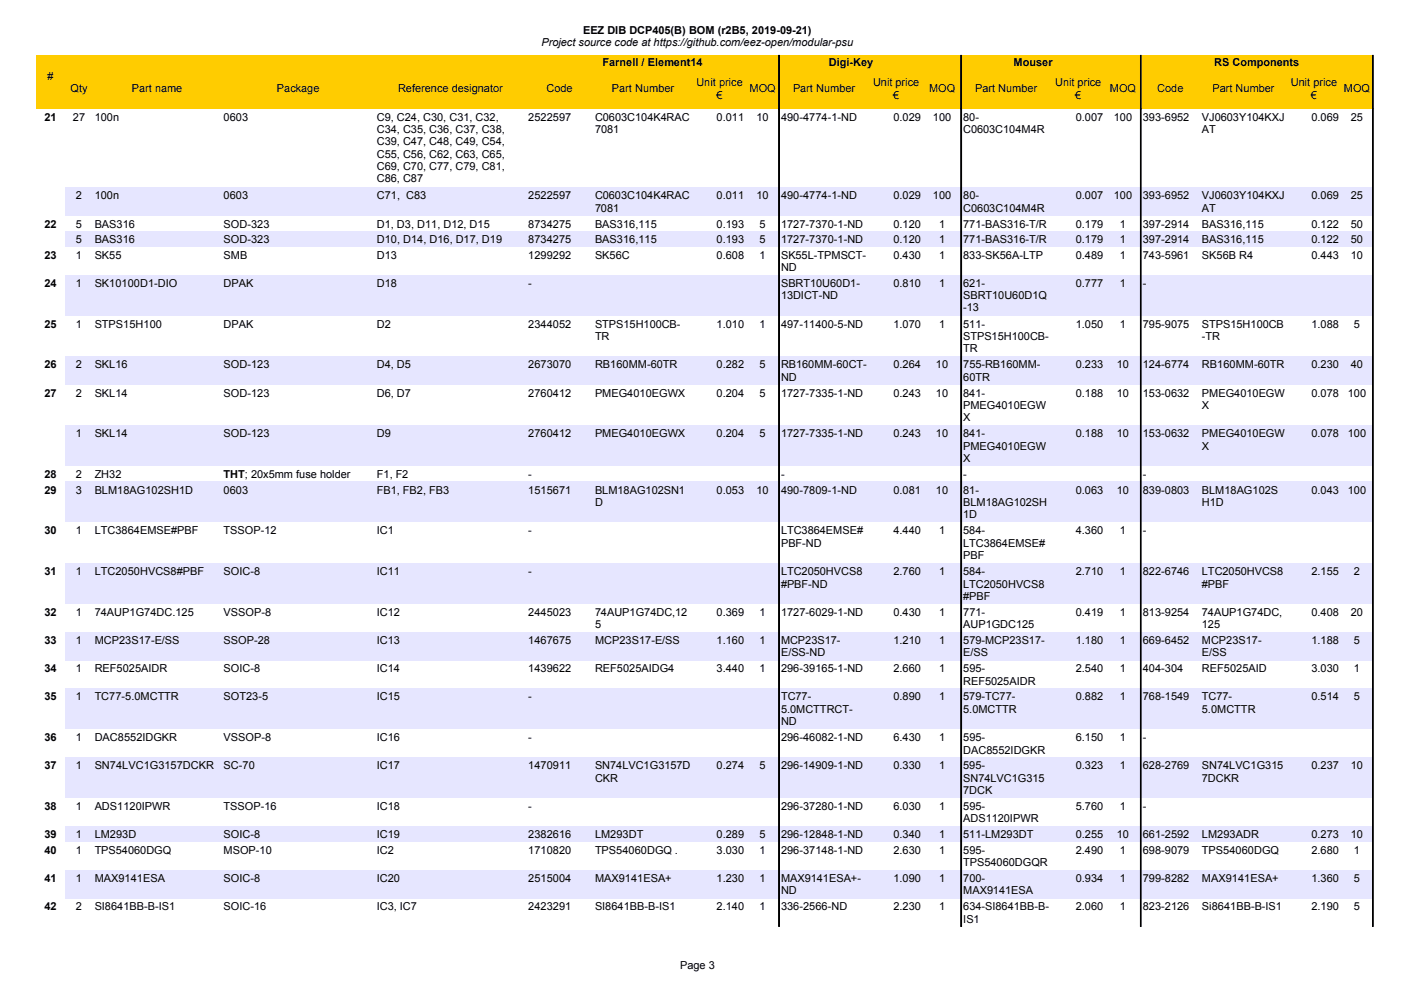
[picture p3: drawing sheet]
<svg xmlns="http://www.w3.org/2000/svg" width="297mm" height="210mm" viewBox="0 0 297 210" stroke-linecap="round" stroke-linejoin="round" font-family="sans-serif">
<defs><g id="words">
<g font-size="2.3">
<text x="114.8" y="9.8">Project source code at https://github.com/eez-open/modular-psu</text>
<text x="123.6" y="7.2">EEZ DIB DCP405(B) BOM (r2B5, 2019-09-21)</text>
<text x="10.1" y="17">#</text>
<text x="127.7" y="13.9">Farnell / Element14</text>
<text x="175.7" y="13.9">Digi-Key</text>
<text x="214.9" y="13.9">Mouser</text>
<text x="257.4" y="13.9">RS Components</text>
<text x="14.9" y="19.6">Qty</text>
<text x="27.9" y="19.6">Part name</text>
<text x="58.7" y="19.6">Package</text>
<text x="84.4" y="19.6">Reference designator</text>
<text x="115.9" y="19.6">Code</text>
<text x="129.8" y="19.6">Part Number</text>
<text x="147.7" y="18.3">Unit price</text>
<text x="151.9" y="20.9">€</text>
<text x="158.9" y="19.5">MOQ</text>
<text x="168.1" y="19.6">Part Number</text>
<text x="185.1" y="18.3">Unit price</text>
<text x="189.4" y="20.9">€</text>
<text x="197" y="19.5">MOQ</text>
<text x="206.7" y="19.6">Part Number</text>
<text x="223.7" y="18.3">Unit price</text>
<text x="228" y="20.9">€</text>
<text x="235.3" y="19.5">MOQ</text>
<text x="245.4" y="19.6">Code</text>
<text x="257.1" y="19.6">Part Number</text>
<text x="273.7" y="18.3">Unit price</text>
<text x="278" y="20.9">€</text>
<text x="284.9" y="19.5">MOQ</text>
<text x="9.4" y="25.6">21</text>
<text x="15.5" y="25.6">27</text>
<text x="20.1" y="25.6">100n</text>
<text x="47.4" y="25.6">0603</text>
<text x="79.9" y="25.6">C9, C24, C30, C31, C32,</text>
<text x="79.9" y="28.2">C34, C35, C36, C37, C38,</text>
<text x="112" y="25.6">2522597</text>
<text x="126.2" y="25.6">C0603C104K4RAC</text>
<text x="126.2" y="28.2">7081</text>
<text x="151.9" y="25.6">0.011</text>
<text x="160.4" y="25.6">10</text>
<text x="165.6" y="25.6">490-4774-1-ND</text>
<text x="189.4" y="25.6">0.029</text>
<text x="197.8" y="25.6">100</text>
<text x="204.2" y="25.6">80-</text>
<text x="204.2" y="28.2">C0603C104M4R</text>
<text x="228.1" y="25.6">0.007</text>
<text x="236.1" y="25.6">100</text>
<text x="242.3" y="25.6">393-6952</text>
<text x="254.8" y="25.6">VJ0603Y104KXJ</text>
<text x="254.8" y="28.2">AT</text>
<text x="278.1" y="25.6">0.069</text>
<text x="286.4" y="25.6">25</text>
<text x="79.9" y="30.8">C39, C47, C48, C49, C54,</text>
<text x="79.9" y="33.4">C55, C56, C62, C63, C65,</text>
<text x="79.9" y="36">C69, C70, C77, C79, C81,</text>
<text x="79.9" y="38.6">C86, C87</text>
<text x="16.1" y="42.3">2</text>
<text x="20.1" y="42.3">100n</text>
<text x="47.4" y="42.3">0603</text>
<text x="79.9" y="42.3">C71, C83</text>
<text x="112" y="42.3">2522597</text>
<text x="126.2" y="42.3">C0603C104K4RAC</text>
<text x="126.2" y="44.9">7081</text>
<text x="151.9" y="42.3">0.011</text>
<text x="160.4" y="42.3">10</text>
<text x="165.6" y="42.3">490-4774-1-ND</text>
<text x="189.4" y="42.3">0.029</text>
<text x="197.8" y="42.3">100</text>
<text x="204.2" y="42.3">80-</text>
<text x="204.2" y="44.9">C0603C104M4R</text>
<text x="228.1" y="42.3">0.007</text>
<text x="236.1" y="42.3">100</text>
<text x="242.3" y="42.3">393-6952</text>
<text x="254.8" y="42.3">VJ0603Y104KXJ</text>
<text x="254.8" y="44.9">AT</text>
<text x="278.1" y="42.3">0.069</text>
<text x="286.4" y="42.3">25</text>
<text x="9.4" y="48.3">22</text>
<text x="16.1" y="48.3">5</text>
<text x="16.1" y="51.6">5</text>
<text x="20.1" y="48.3">BAS316</text>
<text x="20.1" y="51.6">BAS316</text>
<text x="47.4" y="48.3">SOD-323</text>
<text x="47.4" y="51.6">SOD-323</text>
<text x="79.9" y="48.3">D1, D3, D11, D12, D15</text>
<text x="79.9" y="51.6">D10, D14, D16, D17, D19</text>
<text x="112" y="48.3">8734275</text>
<text x="112" y="51.6">8734275</text>
<text x="126.2" y="48.3">BAS316,115</text>
<text x="126.2" y="51.6">BAS316,115</text>
<text x="151.9" y="48.3">0.193</text>
<text x="151.9" y="51.6">0.193</text>
<text x="161" y="48.3">5</text>
<text x="161" y="51.6">5</text>
<text x="165.6" y="48.3">1727-7370-1-ND</text>
<text x="165.6" y="51.6">1727-7370-1-ND</text>
<text x="189.4" y="48.3">0.120</text>
<text x="189.4" y="51.6">0.120</text>
<text x="199.1" y="48.3">1</text>
<text x="199.1" y="51.6">1</text>
<text x="204.2" y="48.3">771-BAS316-T/R</text>
<text x="204.2" y="51.6">771-BAS316-T/R</text>
<text x="228.1" y="48.3">0.179</text>
<text x="228.1" y="51.6">0.179</text>
<text x="237.5" y="48.3">1</text>
<text x="237.5" y="51.6">1</text>
<text x="242.3" y="48.3">397-2914</text>
<text x="242.3" y="51.6">397-2914</text>
<text x="254.8" y="48.3">BAS316,115</text>
<text x="254.8" y="51.6">BAS316,115</text>
<text x="278.1" y="48.3">0.122</text>
<text x="278.1" y="51.6">0.122</text>
<text x="286.4" y="48.3">50</text>
<text x="286.4" y="51.6">50</text>
<text x="9.4" y="54.9">23</text>
<text x="16.1" y="54.9">1</text>
<text x="20.1" y="54.9">SK55</text>
<text x="47.4" y="54.9">SMB</text>
<text x="79.9" y="54.9">D13</text>
<text x="112" y="54.9">1299292</text>
<text x="126.2" y="54.9">SK56C</text>
<text x="151.9" y="54.9">0.608</text>
<text x="161" y="54.9">1</text>
<text x="165.6" y="54.9">SK55L-TPMSCT-</text>
<text x="165.6" y="57.5">ND</text>
<text x="189.4" y="54.9">0.430</text>
<text x="199.1" y="54.9">1</text>
<text x="204.2" y="54.9">833-SK56A-LTP</text>
<text x="228.1" y="54.9">0.489</text>
<text x="237.5" y="54.9">1</text>
<text x="242.3" y="54.9">743-5961</text>
<text x="254.8" y="54.9">SK56B R4</text>
<text x="278.1" y="54.9">0.443</text>
<text x="286.4" y="54.9">10</text>
<text x="9.4" y="60.9">24</text>
<text x="16.1" y="60.9">1</text>
<text x="20.1" y="60.9">SK10100D1-DIO</text>
<text x="47.4" y="60.9">DPAK</text>
<text x="79.9" y="60.9">D18</text>
<text x="112" y="60.9">-</text>
<text x="165.6" y="60.9">SBRT10U60D1-</text>
<text x="165.6" y="63.4">13DICT-ND</text>
<text x="189.4" y="60.9">0.810</text>
<text x="199.1" y="60.9">1</text>
<text x="204.2" y="60.9">621-</text>
<text x="204.2" y="63.4">SBRT10U60D1Q</text>
<text x="228.1" y="60.9">0.777</text>
<text x="237.5" y="60.9">1</text>
<text x="242.3" y="60.9">-</text>
<text x="9.4" y="69.5">25</text>
<text x="16.1" y="69.5">1</text>
<text x="20.1" y="69.5">STPS15H100</text>
<text x="47.4" y="69.5">DPAK</text>
<text x="79.9" y="69.5">D2</text>
<text x="112" y="69.5">2344052</text>
<text x="126.2" y="69.5">STPS15H100CB-</text>
<text x="151.9" y="69.5">1.010</text>
<text x="161" y="69.5">1</text>
<text x="165.6" y="69.5">497-11400-5-ND</text>
<text x="189.4" y="69.5">1.070</text>
<text x="199.1" y="69.5">1</text>
<text x="204.2" y="66">-13</text>
<text x="204.2" y="69.5">511-</text>
<text x="228.1" y="69.5">1.050</text>
<text x="237.5" y="69.5">1</text>
<text x="242.3" y="69.5">795-9075</text>
<text x="254.8" y="69.5">STPS15H100CB</text>
<text x="278.1" y="69.5">1.088</text>
<text x="287.1" y="69.5">5</text>
<text x="126.2" y="72.1">TR</text>
<text x="204.2" y="72.1">STPS15H100CB-</text>
<text x="204.2" y="74.7">TR</text>
<text x="254.8" y="72.1">-TR</text>
<text x="9.4" y="78.1">26</text>
<text x="16.1" y="78.1">2</text>
<text x="20.1" y="78.1">SKL16</text>
<text x="47.4" y="78.1">SOD-123</text>
<text x="79.9" y="78.1">D4, D5</text>
<text x="112" y="78.1">2673070</text>
<text x="126.2" y="78.1">RB160MM-60TR</text>
<text x="151.9" y="78.1">0.282</text>
<text x="161" y="78.1">5</text>
<text x="165.6" y="78.1">RB160MM-60CT-</text>
<text x="165.6" y="80.7">ND</text>
<text x="189.4" y="78.1">0.264</text>
<text x="198.4" y="78.1">10</text>
<text x="204.2" y="78.1">755-RB160MM-</text>
<text x="204.2" y="80.7">60TR</text>
<text x="228.1" y="78.1">0.233</text>
<text x="236.8" y="78.1">10</text>
<text x="242.3" y="78.1">124-6774</text>
<text x="254.8" y="78.1">RB160MM-60TR</text>
<text x="278.1" y="78.1">0.230</text>
<text x="286.4" y="78.1">40</text>
<text x="9.4" y="84.1">27</text>
<text x="16.1" y="84.1">2</text>
<text x="20.1" y="84.1">SKL14</text>
<text x="47.4" y="84.1">SOD-123</text>
<text x="79.9" y="84.1">D6, D7</text>
<text x="112" y="84.1">2760412</text>
<text x="126.2" y="84.1">PMEG4010EGWX</text>
<text x="151.9" y="84.1">0.204</text>
<text x="161" y="84.1">5</text>
<text x="165.6" y="84.1">1727-7335-1-ND</text>
<text x="189.4" y="84.1">0.243</text>
<text x="198.4" y="84.1">10</text>
<text x="204.2" y="84.1">841-</text>
<text x="204.2" y="86.7">PMEG4010EGW</text>
<text x="204.2" y="89.3">X</text>
<text x="228.1" y="84.1">0.188</text>
<text x="236.8" y="84.1">10</text>
<text x="242.3" y="84.1">153-0632</text>
<text x="254.8" y="84.1">PMEG4010EGW</text>
<text x="254.8" y="86.7">X</text>
<text x="278.1" y="84.1">0.078</text>
<text x="285.8" y="84.1">100</text>
<text x="16.1" y="92.7">1</text>
<text x="20.1" y="92.7">SKL14</text>
<text x="47.4" y="92.7">SOD-123</text>
<text x="79.9" y="92.7">D9</text>
<text x="112" y="92.7">2760412</text>
<text x="126.2" y="92.7">PMEG4010EGWX</text>
<text x="151.9" y="92.7">0.204</text>
<text x="161" y="92.7">5</text>
<text x="165.6" y="92.7">1727-7335-1-ND</text>
<text x="189.4" y="92.7">0.243</text>
<text x="198.4" y="92.7">10</text>
<text x="204.2" y="92.7">841-</text>
<text x="204.2" y="95.4">PMEG4010EGW</text>
<text x="228.1" y="92.7">0.188</text>
<text x="236.8" y="92.7">10</text>
<text x="242.3" y="92.7">153-0632</text>
<text x="254.8" y="92.7">PMEG4010EGW</text>
<text x="254.8" y="95.4">X</text>
<text x="278.1" y="92.7">0.078</text>
<text x="285.8" y="92.7">100</text>
<text x="9.4" y="101.4">28</text>
<text x="16.1" y="101.4">2</text>
<text x="20.1" y="101.4">ZH32</text>
<text x="47.4" y="101.4">THT; 20x5mm fuse holder</text>
<text x="79.9" y="101.4">F1, F2</text>
<text x="112" y="101.4">-</text>
<text x="165.6" y="101.4">-</text>
<text x="204.2" y="101.4">-</text>
<text x="204.2" y="97.9">X</text>
<text x="242.3" y="101.4">-</text>
<text x="9.4" y="104.7">29</text>
<text x="16.1" y="104.7">3</text>
<text x="20.1" y="104.7">BLM18AG102SH1D</text>
<text x="47.4" y="104.7">0603</text>
<text x="79.9" y="104.7">FB1, FB2, FB3</text>
<text x="112" y="104.7">1515671</text>
<text x="126.2" y="104.7">BLM18AG102SN1</text>
<text x="126.2" y="107.3">D</text>
<text x="151.9" y="104.7">0.053</text>
<text x="160.4" y="104.7">10</text>
<text x="165.6" y="104.7">490-7809-1-ND</text>
<text x="189.4" y="104.7">0.081</text>
<text x="198.4" y="104.7">10</text>
<text x="204.2" y="104.7">81-</text>
<text x="204.2" y="107.3">BLM18AG102SH</text>
<text x="228.1" y="104.7">0.063</text>
<text x="236.8" y="104.7">10</text>
<text x="242.3" y="104.7">839-0803</text>
<text x="254.8" y="104.7">BLM18AG102S</text>
<text x="254.8" y="107.3">H1D</text>
<text x="278.1" y="104.7">0.043</text>
<text x="285.8" y="104.7">100</text>
<text x="9.4" y="113.3">30</text>
<text x="16.1" y="113.3">1</text>
<text x="20.1" y="113.3">LTC3864EMSE#PBF</text>
<text x="47.4" y="113.3">TSSOP-12</text>
<text x="79.9" y="113.3">IC1</text>
<text x="112" y="113.3">-</text>
<text x="165.6" y="113.3">LTC3864EMSE#</text>
<text x="189.4" y="113.3">4.440</text>
<text x="199.1" y="113.3">1</text>
<text x="204.2" y="109.9">1D</text>
<text x="204.2" y="113.3">584-</text>
<text x="228.1" y="113.3">4.360</text>
<text x="237.5" y="113.3">1</text>
<text x="242.3" y="113.3">-</text>
<text x="165.6" y="115.9">PBF-ND</text>
<text x="204.2" y="115.9">LTC3864EMSE#</text>
<text x="204.2" y="118.5">PBF</text>
<text x="9.4" y="122">31</text>
<text x="16.1" y="122">1</text>
<text x="20.1" y="122">LTC2050HVCS8#PBF</text>
<text x="47.4" y="122">SOIC-8</text>
<text x="79.9" y="122">IC11</text>
<text x="112" y="122">-</text>
<text x="165.6" y="122">LTC2050HVCS8</text>
<text x="165.6" y="124.6">#PBF-ND</text>
<text x="189.4" y="122">2.760</text>
<text x="199.1" y="122">1</text>
<text x="204.2" y="122">584-</text>
<text x="204.2" y="124.6">LTC2050HVCS8</text>
<text x="228.1" y="122">2.710</text>
<text x="237.5" y="122">1</text>
<text x="242.3" y="122">822-6746</text>
<text x="254.8" y="122">LTC2050HVCS8</text>
<text x="254.8" y="124.6">#PBF</text>
<text x="278.1" y="122">2.155</text>
<text x="287.1" y="122">2</text>
<text x="9.4" y="130.6">32</text>
<text x="16.1" y="130.6">1</text>
<text x="20.1" y="130.6">74AUP1G74DC.125</text>
<text x="47.4" y="130.6">VSSOP-8</text>
<text x="79.9" y="130.6">IC12</text>
<text x="112" y="130.6">2445023</text>
<text x="126.2" y="130.6">74AUP1G74DC,12</text>
<text x="151.9" y="130.6">0.369</text>
<text x="161" y="130.6">1</text>
<text x="165.6" y="130.6">1727-6029-1-ND</text>
<text x="189.4" y="130.6">0.430</text>
<text x="199.1" y="130.6">1</text>
<text x="204.2" y="127.2">#PBF</text>
<text x="204.2" y="130.6">771-</text>
<text x="228.1" y="130.6">0.419</text>
<text x="237.5" y="130.6">1</text>
<text x="242.3" y="130.6">813-9254</text>
<text x="254.8" y="130.6">74AUP1G74DC,</text>
<text x="278.1" y="130.6">0.408</text>
<text x="286.4" y="130.6">20</text>
<text x="9.4" y="136.6">33</text>
<text x="16.1" y="136.6">1</text>
<text x="20.1" y="136.6">MCP23S17-E/SS</text>
<text x="47.4" y="136.6">SSOP-28</text>
<text x="79.9" y="136.6">IC13</text>
<text x="112" y="136.6">1467675</text>
<text x="126.2" y="136.6">MCP23S17-E/SS</text>
<text x="126.2" y="133.2">5</text>
<text x="151.9" y="136.6">1.160</text>
<text x="161" y="136.6">1</text>
<text x="165.6" y="136.6">MCP23S17-</text>
<text x="189.4" y="136.6">1.210</text>
<text x="199.1" y="136.6">1</text>
<text x="204.2" y="133.2">AUP1GDC125</text>
<text x="204.2" y="136.6">579-MCP23S17-</text>
<text x="228.1" y="136.6">1.180</text>
<text x="237.5" y="136.6">1</text>
<text x="242.3" y="136.6">669-6452</text>
<text x="254.8" y="133.2">125</text>
<text x="254.8" y="136.6">MCP23S17-</text>
<text x="278.1" y="136.6">1.188</text>
<text x="287.1" y="136.6">5</text>
<text x="9.4" y="142.6">34</text>
<text x="16.1" y="142.6">1</text>
<text x="20.1" y="142.6">REF5025AIDR</text>
<text x="47.4" y="142.6">SOIC-8</text>
<text x="79.9" y="142.6">IC14</text>
<text x="112" y="142.6">1439622</text>
<text x="126.2" y="142.6">REF5025AIDG4</text>
<text x="151.9" y="142.6">3.440</text>
<text x="161" y="142.6">1</text>
<text x="165.6" y="142.6">296-39165-1-ND</text>
<text x="165.6" y="139.2">E/SS-ND</text>
<text x="189.4" y="142.6">2.660</text>
<text x="199.1" y="142.6">1</text>
<text x="204.2" y="139.2">E/SS</text>
<text x="204.2" y="142.6">595-</text>
<text x="228.1" y="142.6">2.540</text>
<text x="237.5" y="142.6">1</text>
<text x="242.3" y="142.6">404-304</text>
<text x="254.8" y="142.6">REF5025AID</text>
<text x="254.8" y="139.2">E/SS</text>
<text x="278.1" y="142.6">3.030</text>
<text x="287.1" y="142.6">1</text>
<text x="9.4" y="148.5">35</text>
<text x="16.1" y="148.5">1</text>
<text x="20.1" y="148.5">TC77-5.0MCTTR</text>
<text x="47.4" y="148.5">SOT23-5</text>
<text x="79.9" y="148.5">IC15</text>
<text x="112" y="148.5">-</text>
<text x="165.6" y="148.5">TC77-</text>
<text x="189.4" y="148.5">0.890</text>
<text x="199.1" y="148.5">1</text>
<text x="204.2" y="148.5">579-TC77-</text>
<text x="204.2" y="145.2">REF5025AIDR</text>
<text x="228.1" y="148.5">0.882</text>
<text x="237.5" y="148.5">1</text>
<text x="242.3" y="148.5">768-1549</text>
<text x="254.8" y="148.5">TC77-</text>
<text x="278.1" y="148.5">0.514</text>
<text x="287.1" y="148.5">5</text>
<text x="165.6" y="151.1">5.0MCTTRCT-</text>
<text x="165.6" y="153.7">ND</text>
<text x="204.2" y="151.1">5.0MCTTR</text>
<text x="254.8" y="151.1">5.0MCTTR</text>
<text x="9.4" y="157.2">36</text>
<text x="16.1" y="157.2">1</text>
<text x="20.1" y="157.2">DAC8552IDGKR</text>
<text x="47.4" y="157.2">VSSOP-8</text>
<text x="79.9" y="157.2">IC16</text>
<text x="112" y="157.2">-</text>
<text x="165.6" y="157.2">296-46082-1-ND</text>
<text x="189.4" y="157.2">6.430</text>
<text x="199.1" y="157.2">1</text>
<text x="204.2" y="157.2">595-</text>
<text x="204.2" y="159.8">DAC8552IDGKR</text>
<text x="228.1" y="157.2">6.150</text>
<text x="237.5" y="157.2">1</text>
<text x="242.3" y="157.2">-</text>
<text x="9.4" y="163.1">37</text>
<text x="16.1" y="163.1">1</text>
<text x="20.1" y="163.1">SN74LVC1G3157DCKR</text>
<text x="47.4" y="163.1">SC-70</text>
<text x="79.9" y="163.1">IC17</text>
<text x="112" y="163.1">1470911</text>
<text x="126.2" y="163.1">SN74LVC1G3157D</text>
<text x="126.2" y="165.7">CKR</text>
<text x="151.9" y="163.1">0.274</text>
<text x="161" y="163.1">5</text>
<text x="165.6" y="163.1">296-14909-1-ND</text>
<text x="189.4" y="163.1">0.330</text>
<text x="199.1" y="163.1">1</text>
<text x="204.2" y="163.1">595-</text>
<text x="204.2" y="165.7">SN74LVC1G315</text>
<text x="228.1" y="163.1">0.323</text>
<text x="237.5" y="163.1">1</text>
<text x="242.3" y="163.1">628-2769</text>
<text x="254.8" y="163.1">SN74LVC1G315</text>
<text x="254.8" y="165.7">7DCKR</text>
<text x="278.1" y="163.1">0.237</text>
<text x="286.4" y="163.1">10</text>
<text x="9.4" y="171.8">38</text>
<text x="16.1" y="171.8">1</text>
<text x="20.1" y="171.8">ADS1120IPWR</text>
<text x="47.4" y="171.8">TSSOP-16</text>
<text x="79.9" y="171.8">IC18</text>
<text x="112" y="171.8">-</text>
<text x="165.6" y="171.8">296-37280-1-ND</text>
<text x="189.4" y="171.8">6.030</text>
<text x="199.1" y="171.8">1</text>
<text x="204.2" y="168.3">7DCK</text>
<text x="204.2" y="171.8">595-</text>
<text x="228.1" y="171.8">5.760</text>
<text x="237.5" y="171.8">1</text>
<text x="242.3" y="171.8">-</text>
<text x="9.4" y="177.8">39</text>
<text x="16.1" y="177.8">1</text>
<text x="20.1" y="177.8">LM293D</text>
<text x="47.4" y="177.8">SOIC-8</text>
<text x="79.9" y="177.8">IC19</text>
<text x="112" y="177.8">2382616</text>
<text x="126.2" y="177.8">LM293DT</text>
<text x="151.9" y="177.8">0.289</text>
<text x="161" y="177.8">5</text>
<text x="165.6" y="177.8">296-12848-1-ND</text>
<text x="189.4" y="177.8">0.340</text>
<text x="199.1" y="177.8">1</text>
<text x="204.2" y="177.8">511-LM293DT</text>
<text x="204.2" y="174.4">ADS1120IPWR</text>
<text x="228.1" y="177.8">0.255</text>
<text x="236.8" y="177.8">10</text>
<text x="242.3" y="177.8">661-2592</text>
<text x="254.8" y="177.8">LM293ADR</text>
<text x="278.1" y="177.8">0.273</text>
<text x="286.4" y="177.8">10</text>
<text x="9.4" y="181">40</text>
<text x="16.1" y="181">1</text>
<text x="20.1" y="181">TPS54060DGQ</text>
<text x="47.4" y="181">MSOP-10</text>
<text x="79.9" y="181">IC2</text>
<text x="112" y="181">1710820</text>
<text x="126.2" y="181">TPS54060DGQ .</text>
<text x="151.9" y="181">3.030</text>
<text x="161" y="181">1</text>
<text x="165.6" y="181">296-37148-1-ND</text>
<text x="189.4" y="181">2.630</text>
<text x="199.1" y="181">1</text>
<text x="204.2" y="181">595-</text>
<text x="204.2" y="183.7">TPS54060DGQR</text>
<text x="228.1" y="181">2.490</text>
<text x="237.5" y="181">1</text>
<text x="242.3" y="181">698-9079</text>
<text x="254.8" y="181">TPS54060DGQ</text>
<text x="278.1" y="181">2.680</text>
<text x="287.1" y="181">1</text>
<text x="9.4" y="187">41</text>
<text x="16.1" y="187">1</text>
<text x="20.1" y="187">MAX9141ESA</text>
<text x="47.4" y="187">SOIC-8</text>
<text x="79.9" y="187">IC20</text>
<text x="112" y="187">2515004</text>
<text x="126.2" y="187">MAX9141ESA+</text>
<text x="151.9" y="187">1.230</text>
<text x="161" y="187">1</text>
<text x="165.6" y="187">MAX9141ESA+-</text>
<text x="165.6" y="189.7">ND</text>
<text x="189.4" y="187">1.090</text>
<text x="199.1" y="187">1</text>
<text x="204.2" y="187">700-</text>
<text x="204.2" y="189.7">MAX9141ESA</text>
<text x="228.1" y="187">0.934</text>
<text x="237.5" y="187">1</text>
<text x="242.3" y="187">799-8282</text>
<text x="254.8" y="187">MAX9141ESA+</text>
<text x="278.1" y="187">1.360</text>
<text x="287.1" y="187">5</text>
<text x="9.4" y="193">42</text>
<text x="16.1" y="193">2</text>
<text x="20.1" y="193">SI8641BB-B-IS1</text>
<text x="47.4" y="193">SOIC-16</text>
<text x="79.9" y="193">IC3, IC7</text>
<text x="112" y="193">2423291</text>
<text x="126.2" y="193">SI8641BB-B-IS1</text>
<text x="151.9" y="193">2.140</text>
<text x="161" y="193">1</text>
<text x="165.6" y="193">336-2566-ND</text>
<text x="189.4" y="193">2.230</text>
<text x="199.1" y="193">1</text>
<text x="204.2" y="193">634-SI8641BB-B-</text>
<text x="204.2" y="195.6">IS1</text>
<text x="228.1" y="193">2.060</text>
<text x="237.5" y="193">1</text>
<text x="242.3" y="193">823-2126</text>
<text x="254.8" y="193">Si8641BB-B-IS1</text>
<text x="278.1" y="193">2.190</text>
<text x="287.1" y="193">5</text>
<text x="144.2" y="205.4">Page 3</text>
</g>
</g></defs>
<path d="M7.6 11.7h283.4v11.3h-283.4z" fill-rule="evenodd" fill="#fc0"/>
<g fill="#000" stroke="#000" stroke-width=".21">
<path d="M165.1 11.7h.1v11.4h-.1z" fill-rule="evenodd"/>
<path d="M203.7 11.7h.2v11.4h-.2z" fill-rule="evenodd"/>
<path d="M241.8 11.7h.1v11.4h-.1z" fill-rule="evenodd"/>
<path d="M291 11.7h.1v11.4h-.1z" fill-rule="evenodd"/>
</g>
<g fill="#e6e6ff">
<path d="M13.9 39.7h277.1v6h-277.1z" fill-rule="evenodd"/>
<path d="M13.9 49h277.1v3.3h-277.1z" fill-rule="evenodd"/>
<path d="M13.9 58.3h277.1v8.6h-277.1z" fill-rule="evenodd"/>
<path d="M13.9 75.6h277.1v5.9h-277.1z" fill-rule="evenodd"/>
<path d="M13.9 90.2h277.1v8.6h-277.1z" fill-rule="evenodd"/>
<path d="M13.9 102.1h277.1v8.6h-277.1z" fill-rule="evenodd"/>
<path d="M13.9 119.4h277.1v8.6h-277.1z" fill-rule="evenodd"/>
<path d="M13.9 134h277.1v6h-277.1z" fill-rule="evenodd"/>
<path d="M13.9 146h277.1v8.6h-277.1z" fill-rule="evenodd"/>
<path d="M13.9 160.6h277.1v8.6h-277.1z" fill-rule="evenodd"/>
<path d="M13.9 175.2h277.1v3.3h-277.1z" fill-rule="evenodd"/>
<path d="M13.9 184.5h277.1v5.9h-277.1z" fill-rule="evenodd"/>
</g>
<g fill="#000" stroke="#000" stroke-width=".21">
<path d="M165.1 23.1h.1v173.3h-.1z" fill-rule="evenodd"/>
<path d="M203.7 23.1h.2v173.3h-.2z" fill-rule="evenodd"/>
<path d="M241.8 23.1h.1v173.3h-.1z" fill-rule="evenodd"/>
<path d="M291 23.1h.1v173.3h-.1z" fill-rule="evenodd"/>
</g>
<use href="#words"/>
</svg>
